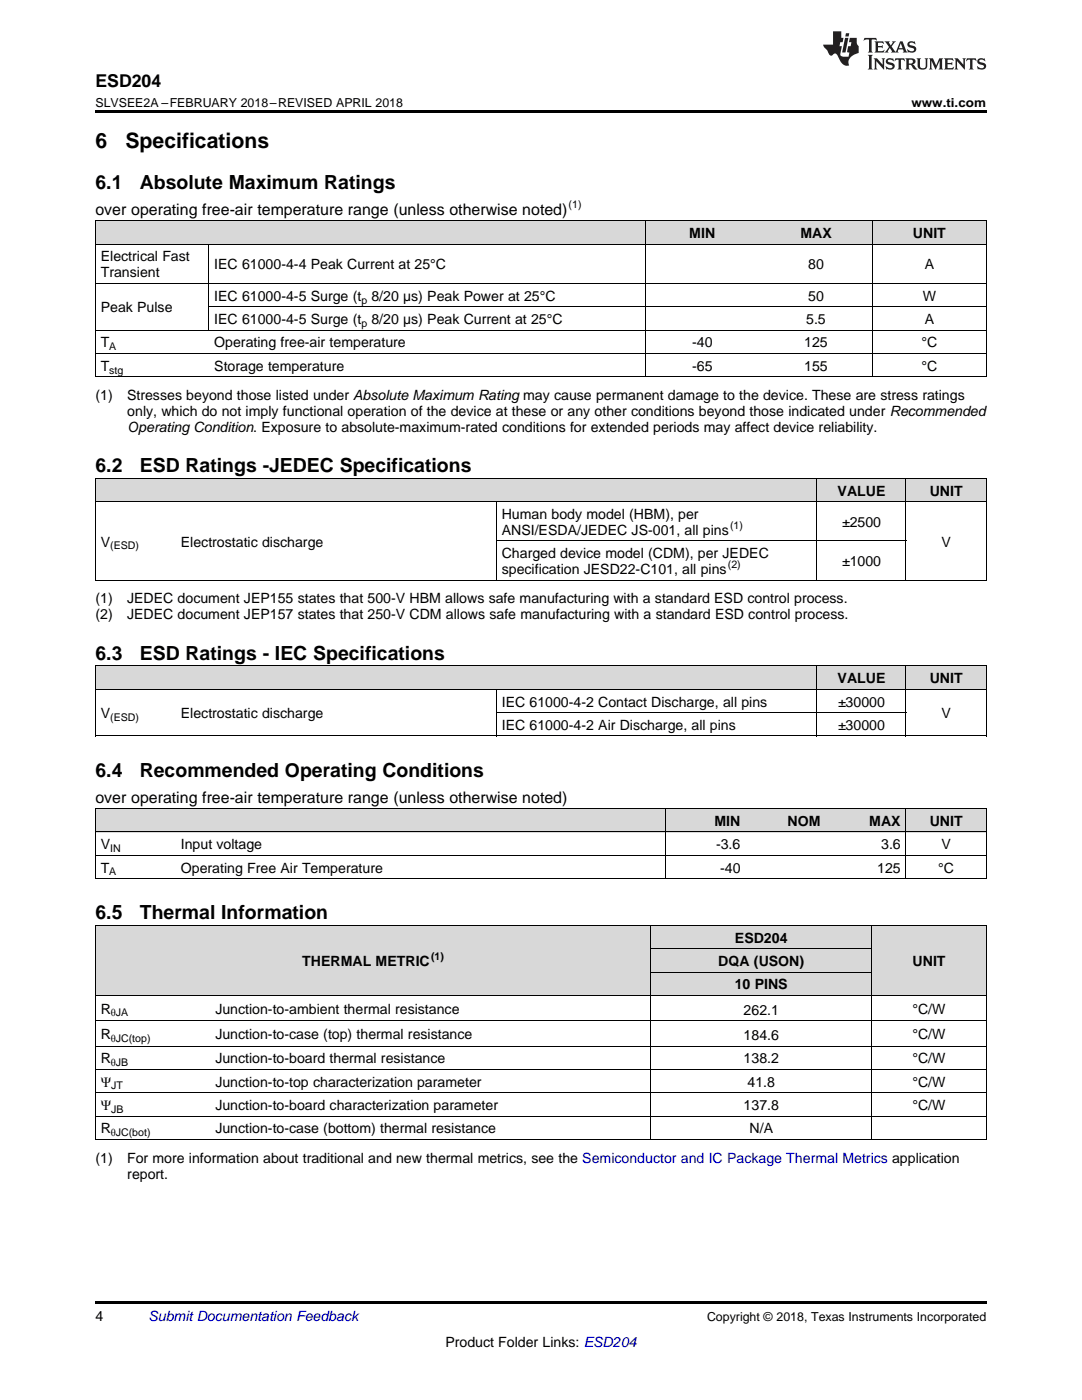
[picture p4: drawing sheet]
<svg xmlns="http://www.w3.org/2000/svg" width="216mm" height="279mm" viewBox="0 0 216 279" stroke-linecap="round" stroke-linejoin="round" font-family="sans-serif">
<defs><g id="words">
<g font-size="4.2">
<text x="19" y="29.6">6</text>
<text x="25" y="29.6">Specifications</text>
</g>
<g font-size="3.9">
<text x="19" y="37.7">6.1</text>
<text x="27.9" y="37.7">Absolute Maximum Ratings</text>
<text x="19" y="94.3">6.2</text>
<text x="27.9" y="94.3">ESD Ratings -JEDEC Specifications</text>
<text x="19" y="131.7">6.3</text>
<text x="27.9" y="131.7">ESD Ratings - IEC Specifications</text>
<text x="19" y="155">6.4</text>
<text x="27.9" y="155">Recommended Operating Conditions</text>
<text x="19" y="183.5">6.5</text>
<text x="27.9" y="183.5">Thermal Information</text>
</g>
<text font-size="3.5" x="19" y="17.3">ESD204</text>
<g font-size="3.2">
<text x="19" y="42.9">over operating free-air temperature range (unless otherwise noted)</text>
<text x="19" y="160.2">over operating free-air temperature range (unless otherwise noted)</text>
</g>
<g font-size="2.8">
<text x="137.5" y="47.5">MIN</text>
<text x="159.7" y="47.5">MAX</text>
<text x="182.2" y="47.5">UNIT</text>
<text x="20.1" y="52.2">Electrical Fast</text>
<text x="42.8" y="53.8">IEC 61000-4-4 Peak Current at 25°C</text>
<text x="161.3" y="53.8">80</text>
<text x="184.5" y="53.8">A</text>
<text x="20.1" y="55.4">Transient</text>
<text x="20.1" y="62.3">Peak Pulse</text>
<text x="42.8" y="60">IEC 61000-4-5 Surge (t</text>
<text x="42.8" y="64.7">IEC 61000-4-5 Surge (t</text>
<text x="74.1" y="60">8/20 µs) Peak Power at 25°C</text>
<text x="74.1" y="64.7">8/20 µs) Peak Current at 25°C</text>
<text x="160.9" y="64.7">5.5</text>
<text x="161.3" y="60">50</text>
<text x="184.1" y="60">W</text>
<text x="184.5" y="64.7">A</text>
<text x="20.1" y="69.3">T</text>
<text x="42.8" y="69.3">Operating free-air temperature</text>
<text x="138.1" y="69.3">-40</text>
<text x="160.5" y="69.3">125</text>
<text x="183.9" y="69.3">°C</text>
<text x="20.1" y="74">T</text>
<text x="42.8" y="74">Storage temperature</text>
<text x="138.1" y="74">-65</text>
<text x="160.5" y="74">155</text>
<text x="183.9" y="74">°C</text>
<text x="19" y="79.8">(1)</text>
<text x="25.4" y="79.8">Stresses beyond those listed under Absolute Maximum Rating may cause permanent damage to the device. These are stress ratings</text>
<text x="25.4" y="83">only, which do not imply functional operation of the device at these or any other conditions beyond those indicated under Recommended</text>
<text x="25.4" y="86.2">Operating Condition. Exposure to absolute-maximum-rated conditions for extended periods may affect device reliability.</text>
<text x="167.1" y="98.9">VALUE</text>
<text x="185.5" y="98.9">UNIT</text>
<text x="100.1" y="103.6">Human body model (HBM), per</text>
<text x="100.1" y="106.8">ANSI/ESDA/JEDEC JS-001, all pins</text>
<text x="168" y="105.2">±2500</text>
<text x="20.1" y="109.1">V</text>
<text x="36.1" y="109.1">Electrostatic discharge</text>
<text x="100.1" y="111.4">Charged device model (CDM), per JEDEC</text>
<text x="168" y="113">±1000</text>
<text x="187.9" y="109.1">V</text>
<text x="100.1" y="114.6">specification JESD22-C101, all pins</text>
<text x="19" y="120.4">(1)</text>
<text x="19" y="123.6">(2)</text>
<text x="25.4" y="120.4">JEDEC document JEP155 states that 500-V HBM allows safe manufacturing with a standard ESD control process.</text>
<text x="25.4" y="123.6">JEDEC document JEP157 states that 250-V CDM allows safe manufacturing with a standard ESD control process.</text>
<text x="167.1" y="136.3">VALUE</text>
<text x="185.5" y="136.3">UNIT</text>
<text x="20.1" y="143.3">V</text>
<text x="36.1" y="143.3">Electrostatic discharge</text>
<text x="100.1" y="141">IEC 61000-4-2 Contact Discharge, all pins</text>
<text x="167.2" y="141">±30000</text>
<text x="187.9" y="143.3">V</text>
<text x="100.1" y="145.7">IEC 61000-4-2 Air Discharge, all pins</text>
<text x="167.2" y="145.7">±30000</text>
<text x="142.6" y="164.8">MIN</text>
<text x="157.2" y="164.8">NOM</text>
<text x="173.5" y="164.8">MAX</text>
<text x="185.5" y="164.8">UNIT</text>
<text x="20.1" y="169.5">V</text>
<text x="36.1" y="169.5">Input voltage</text>
<text x="142.9" y="169.5">-3.6</text>
<text x="175.8" y="169.5">3.6</text>
<text x="187.9" y="169.5">V</text>
<text x="20.1" y="174.1">T</text>
<text x="36.1" y="174.1">Operating Free Air Temperature</text>
<text x="143.7" y="174.1">-40</text>
<text x="175" y="174.1">125</text>
<text x="187.2" y="174.1">°C</text>
<text x="146.6" y="188.1">ESD204</text>
<text x="60.3" y="192.8">THERMAL METRIC</text>
<text x="143.3" y="192.8">DQA (USON)</text>
<text x="146.6" y="197.4">10 PINS</text>
<text x="182.1" y="192.8">UNIT</text>
<text x="20.1" y="202.3">R</text>
<text x="43" y="202.3">Junction-to-ambient thermal resistance</text>
<text x="148.4" y="202.5">262.1</text>
<text x="182.1" y="202.3">°C/W</text>
<text x="20.1" y="207.3">R</text>
<text x="43" y="207.3">Junction-to-case (top) thermal resistance</text>
<text x="148.4" y="207.5">184.6</text>
<text x="182.1" y="207.3">°C/W</text>
<text x="20.1" y="212.2">R</text>
<text x="43" y="212.2">Junction-to-board thermal resistance</text>
<text x="148.4" y="212.2">138.2</text>
<text x="182.1" y="212.2">°C/W</text>
<text x="20.1" y="216.9">Ψ</text>
<text x="20.1" y="221.5">Ψ</text>
<text x="43" y="216.9">Junction-to-top characterization parameter</text>
<text x="43" y="221.5">Junction-to-board characterization parameter</text>
<text x="148.4" y="221.5">137.8</text>
<text x="149.2" y="216.9">41.8</text>
<text x="182.1" y="216.9">°C/W</text>
<text x="182.1" y="221.5">°C/W</text>
<text x="20.1" y="226.2">R</text>
<text x="43" y="226.2">Junction-to-case (bottom) thermal resistance</text>
<text x="149.6" y="226.2">N/A</text>
<text x="19" y="232">(1)</text>
<text x="25.4" y="232">For more information about traditional and new thermal metrics, see the Semiconductor and IC Package Thermal Metrics application</text>
<text x="25.4" y="235.2">report.</text>
<text x="19" y="263.6">4</text>
<text x="88.9" y="268.9">Product Folder Links: ESD204</text>
</g>
<text font-size="2.8" fill="#0000c8" x="29.6" y="263.6">Submit Documentation Feedback</text>
<g font-size="2.5">
<text x="19" y="21.4">SLVSEE2A –FEBRUARY 2018–REVISED APRIL 2018</text>
<text x="181.9" y="21.4">www.ti.com</text>
<text x="141.1" y="263.6">Copyright © 2018, Texas Instruments Incorporated</text>
</g>
<g font-size="2.1">
<text x="113.5" y="41.6">(1)</text>
<text x="72.1" y="60.6">p</text>
<text x="72.1" y="65.2">p</text>
<text x="21.8" y="69.9">A</text>
<text x="21.8" y="74.5">stg</text>
<text x="145.7" y="105.6">(1)</text>
<text x="22" y="109.6">(ESD)</text>
<text x="145.2" y="113.5">(2)</text>
<text x="22" y="143.9">(ESD)</text>
<text x="22" y="170">IN</text>
<text x="21.8" y="174.7">A</text>
<text x="86" y="191.7">(1)</text>
<text x="22.1" y="202.8">θJA</text>
<text x="22.1" y="207.9">θJC(top)</text>
<text x="22.1" y="212.8">θJB</text>
<text x="22.2" y="217.4">JT</text>
<text x="22.1" y="226.7">θJC(bot)</text>
<text x="22.2" y="222.1">JB</text>
</g>
</g></defs>
<g fill="#d8d8d8">
<path d="M19 184.7h22.9v14h-22.9z"/>
<path d="M41.9 184.7h88v14h-88z"/>
<path d="M174 184.7h22.8v14h-22.8z"/>
<path d="M129.9 194.1h44.1v4.6h-44.1z"/>
<path d="M129.9 189.4h44.1v4.7h-44.1z"/>
<path d="M129.9 184.7h44.1v4.7h-44.1z"/>
<path d="M19 161.4h16v4.7h-16z"/>
<path d="M35 161.4h97.8v4.7h-97.8z"/>
<path d="M132.8 161.4h16v4.7h-16z"/>
<path d="M148.8 161.4h16v4.7h-16z"/>
<path d="M164.8 161.4h16v4.7h-16z"/>
<path d="M180.8 161.4h16v4.7h-16z"/>
<path d="M19 133h16v4.6h-16z"/>
<path d="M35 133h64.1v4.6h-64.1z"/>
<path d="M99.1 133h64v4.6h-64z"/>
<path d="M163.1 133h17.7v4.6h-17.7z"/>
<path d="M180.8 133h16v4.6h-16z"/>
<path d="M19 95.5h16v4.7h-16z"/>
<path d="M35 95.5h64.1v4.7h-64.1z"/>
<path d="M99.1 95.5h64v4.7h-64z"/>
<path d="M163.1 95.5h17.7v4.7h-17.7z"/>
<path d="M180.8 95.5h16v4.7h-16z"/>
<path d="M19 44.1h22.7v4.7h-22.7z"/>
<path d="M41.7 44.1h87.1v4.7h-87.1z"/>
<path d="M128.8 44.1h22.7v4.7h-22.7z"/>
<path d="M151.5 44.1h22.7v4.7h-22.7z"/>
<path d="M174.2 44.1h22.6v4.7h-22.6z"/>
</g>
<g fill="#000">
<path d="M19 22h177.8v.5h-177.8zM19 115.8l.2 .1zM99 115.8l.1 .1zM162.9 115.8l.2 .1zM180.7 115.8l.1 .1zM196.7 115.8l.1 .1zM19 146.9h.2zM99 146.9h.1zM162.9 146.9h.2zM180.7 146.9h.1zM196.7 146.9h.1zM19 175.4h.2z"/>
<path d="M132.7 175.4h.1zM148.7 175.4h.1zM164.7 175.4h.1zM180.7 175.4h.1zM196.7 175.4h.1zM19 227.4h.2zM129.8 227.4h.1zM173.8 227.4h.2zM196.7 227.4h.1zM19 259.7h177.8v.5h-177.8z"/>
</g>
<g fill="none" stroke="#000" stroke-width=".2">
<path d="M19 56.6h177.8M19 48.7h177.8M19 44.1h177.8M19.1 44.1v31.1M41.6 48.8v17.1M128.8 44.1v31.1M174.1 44.1v31.1M196.8 44.1v31.1M19 75.2h177.8M19 70.5h177.8M19 65.9h177.8M41.7 61.2h155.1"/>
<path d="M19 95.5h177.8v20.4M19.1 95.5v20.4M163 95.5v20.4M180.8 95.5v20.4M19 115.8h177.8M19 100.1h177.8M99 100.2v15.7M99.1 108h81.7M19 137.6h177.8M19 132.9h177.8M19.1 132.9v14M99 137.6v9.3"/>
<path d="M163 132.9v14M180.8 132.9v14M196.8 132.9v14M19 146.9h177.8M99.1 142.2h81.7M19 175.3h177.8M19 161.4h177.8v14M19 170.7h177.8M19 166h177.8M19.1 161.4v14M132.8 161.4v14M180.8 161.4v14"/>
<path d="M19 198.7h177.8M19 184.7h177.8M19.1 184.7v42.7M129.9 184.7v42.7M129.9 194h44M129.9 189.4h44M173.9 184.7v42.7M196.8 184.7v42.7M19 218.1h177.8M19 213.4h177.8M19 208.8h177.8M19 203.7h177.8"/>
<path d="M19 227.4h177.8M19 222.7h177.8"/>
</g>
<g fill="#231f20">
<path d="M172.5 7.6l-.1 .5 .4-.2h.6v.1v2.1l-.2 .4h.9l-.2-.4v-2.1l.1-.1h.5l.5 .2-.2-.5zM174.5 8.3l.2 .3v1.5l-.2 .4h1.8l.2-.6a1.04 1.04 0 0 1-1.3 .2v-.7h.6l.3 .2v-.6l-.3 .2h-.6v-.6l.8-.1 .4 .3-.2-.5zM176.5 8.3l.9 1.1-.9 1.1h.8l-.2-.2 .4-.7 .5 .7-.2 .2h1.5l-.2-.2 .2-.4h.9l.1 .4-.2 .2h1l-.3-.3-.7-1.9h-.5l-.9 2-.8-1 .9-1h-.8l.1 .3-.4 .5-.3-.6 .1-.2zM179.7 8.6l.4 1h-.7zM181.3 8.4a.63 .63 0 0 0-.2 .7 .63 .63 0 0 0 .6 .4l.6 .2 .1 .2a.75 .75 0 0 1-.7 .4 .75 .75 0 0 1-.6-.5l.1 .7 .1-.1a1.11 1.11 0 0 0 1.5-.6 1.13 1.13 0 0 0-1.2-.8l-.1-.4a1.04 1.04 0 0 1 1.2 .2l-.2-.5-.2 .1-.4-.2zM173.2 10.9l.2 .4v2.2l-.2 .4h1l-.3-.4v-2.2l.3-.4zM174.3 11.6l.3 .4v1.5l-.3 .4h.8l-.2-.4v-1.3l1.5 1.7v-1.9l.2-.4h-.7l.2 .4v.9l-1.1-1.3zM177 11.8a.62 .62 0 0 0-.2 .7 .62 .62 0 0 0 .6 .4l.6 .1 .1 .3a.76 .76 0 0 1-.7 .3 .76 .76 0 0 1-.7-.4l.2 .7 .1-.1a1.11 1.11 0 0 0 1.5-.6 1.13 1.13 0 0 0-1.2-.8l-.1-.4a1.04 1.04 0 0 1 1.2 .2l-.2-.6-.2 .1-.5-.1zM178.7 11.6l-.2 .6a.61 .61 0 0 1 .8-.3v1.6l-.2 .4h.9l-.2-.4v-1.6a.63 .63 0 0 1 .7 .3l-.1-.6zM180.6 11.6l.3 .4v1.5l-.3 .4h1l-.2-.2-.1-.8 .6 .2a.76 .76 0 0 0 1.2 .7l-1-1a.58 .58 0 0 0 .6-.5 .58 .58 0 0 0-.5-.6zM181.4 11.9h.1a.45 .45 0 0 1 .5 .1 .45 .45 0 0 1 .1 .5l-.8 .2zM182.9 11.6l.2 .2a2.17 2.17 0 0 0 .3 1.9 .99 .99 0 0 0 1.6-.6v-1.1l.2-.4h-.7l.2 .2a1.92 1.92 0 0 1-.2 1.8 .6 .6 0 0 1-.9-.5v-1.1l.2-.4zM185.4 11.6l.2 .4v1.5l-.2 .4h.7l-.2-.4v-1.4l.8 1.8 .8-1.8v1.4l-.2 .4h.9l-.2-.4v-1.5l.2-.4h-.8l-.6 1.5-.6-1.5zM188.4 11.6l.2 .4v1.5l-.2 .4h1.8l.1-.6a1.04 1.04 0 0 1-1.2 .1v-.6h.5l.4 .2v-.6l-.4 .2h-.5v-.7h.8l.3 .3-.1-.6zM190.5 11.6l.2 .4v1.5l-.2 .4h.7l-.2-.4v-1.3l1.5 1.7v-1.9l.2-.4h-.7l.2 .4v.9l-1.1-1.3zM192.9 11.6l-.1 .6a.61 .61 0 0 1 .7-.3l.1 1.6-.3 .4h1l-.3-.4 .1-1.6a.63 .63 0 0 1 .7 .3l-.1-.6zM195.2 11.8a.62 .62 0 0 0-.2 .7 .62 .62 0 0 0 .6 .4l.6 .1 .1 .3a.76 .76 0 0 1-.7 .3 .76 .76 0 0 1-.6-.4l.1 .7 .1-.1a1.11 1.11 0 0 0 1.6-.6 1.13 1.13 0 0 0-1.3-.8l-.1-.4a1.04 1.04 0 0 1 1.2 .2l-.1-.6-.2 .1-.5-.1z"/>
<path d="M166.2 6.3v2.6h-1.9v.4l.8 .9a.91 .91 0 0 0 1 .8 .56 .56 0 0 1 .5-.3 .56 .56 0 0 1 .5 .3l.4 .8a1.53 1.53 0 0 0 1.9 1.2 1.54 1.54 0 0 1 1-2.1l.9-.3v-1.4a1.52 1.52 0 0 1-.4-1.6h-1.3l-.2 .8h.5l-.2 .8h-.5l-.1 1v.2l.4 .1-.2 .8a1.93 1.93 0 0 1-1.6-.3l.3-1.8h-.5l.2-.8h.4l.2-.8h-.4v-1.3zM168.6 7.6l-.6 2.9h.7l.6-2.9zM168.8 6.6l-.1 .7h.6l.2-.7z"/>
</g>
<use href="#words"/>
</svg>
